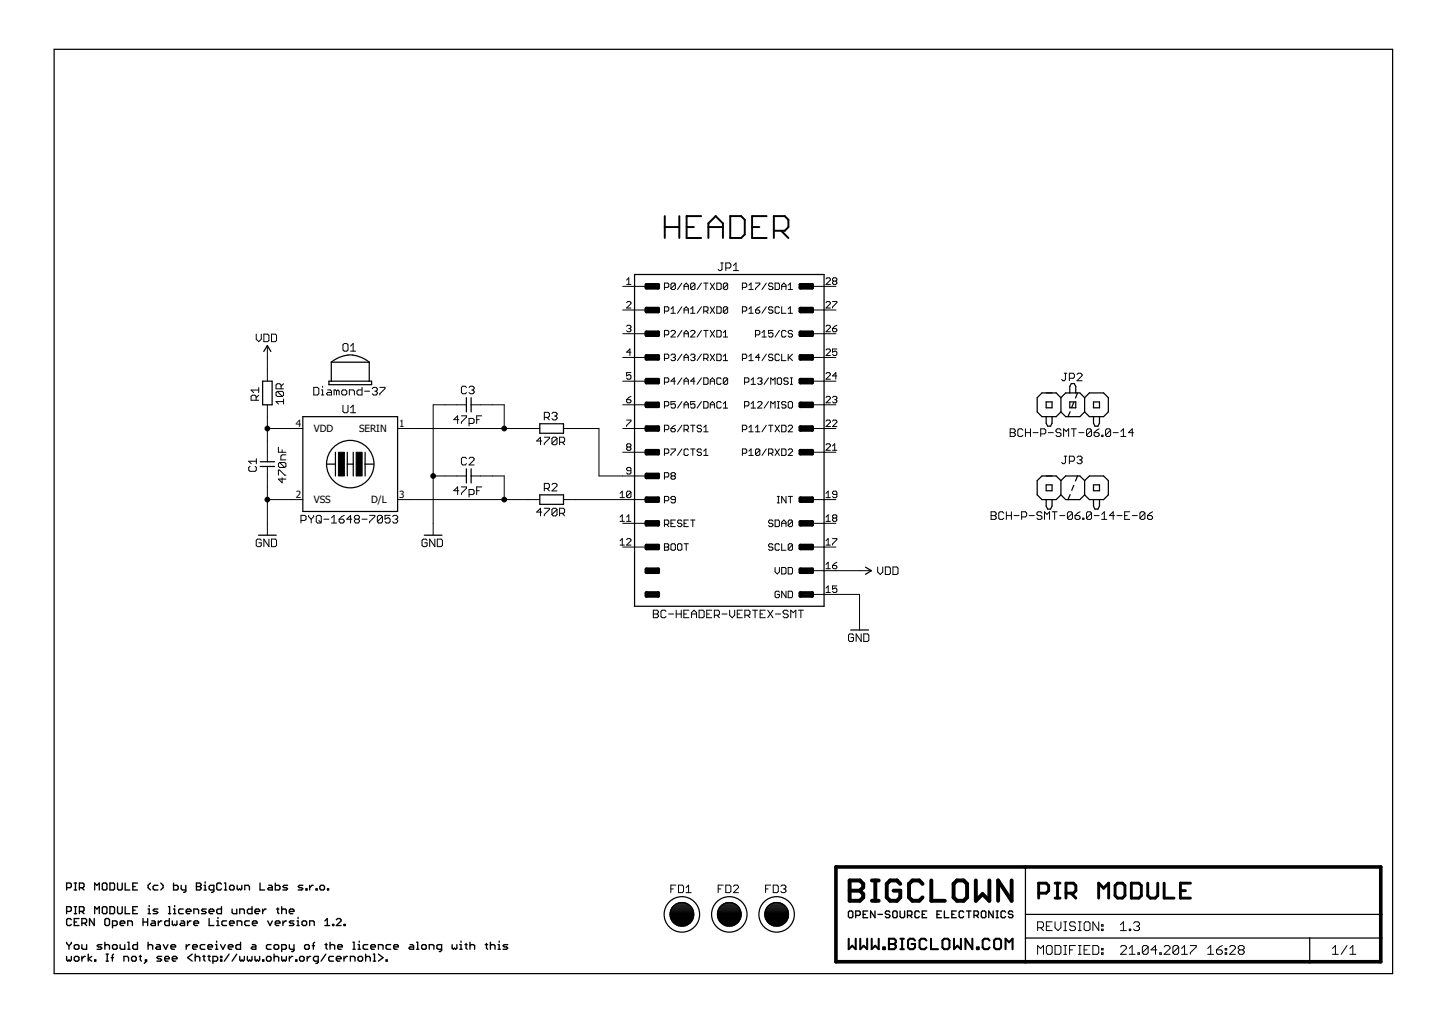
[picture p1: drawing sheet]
<svg xmlns="http://www.w3.org/2000/svg" width="297mm" height="210mm" viewBox="0 0 297 210" stroke-linecap="round" stroke-linejoin="round" font-family="sans-serif">
<defs><g id="words">
<g font-size="2.1">
<text x="60.7" y="87.6">4</text>
<text x="64.4" y="88.7">VDD</text>
<text x="73.7" y="88.7">SERIN</text>
<text x="82" y="87.6">1</text>
<text x="60.7" y="102.2">2</text>
<text x="64.4" y="103.2">VSS</text>
<text x="76.2" y="103.2">D/L</text>
<text x="82" y="102.2">3</text>
</g>
</g></defs>
<path d="M136.5 44.3v4.5M136.5 46.6h2.9M139.4 44.3v4.5M140.9 46.6h1.5M143.9 44.3h-3v4.5h3M145.4 46.6h3M145.4 48.8v-3l1.5-1.5 1.5 1.5v3M149.9 44.3h2.2l.8 .8v3l-.8 .7h-2.2zM154.4 46.6h1.5M157.4 44.3h-3v4.5h3M158.9 47.3h2.2l.7-.7v-1.5l-.7-.8h-2.2v4.5M160.4 47.3l1.4 1.5" fill="none" stroke="#000" stroke-width=".4"/>
<g fill="none" stroke="#000" stroke-width=".28">
<path d="M13.7 182.1h.7l.2-.2v-.5l-.2-.2h-.7v1.4M13.7 187h.7l.2-.2v-.5l-.2-.3h-.7v1.5M13.7 193.3v.3l.5 .5M13.7 196.2v.8l.2 .2 .3-.2 .2 .2 .2-.2v-.8M14.2 194.1v.7M14.6 188.7l-.2-.2h-.5l-.2 .2v1l.2 .2h.5l.2-.2M14.6 193.3v.3l-.4 .5M15.2 181.2h.5M15.2 182.6h.5M15.2 186h.5M15.2 187.5h.5M15.2 194.1l.3-.3h.5l.2 .3v.4l-.2 .3h-.5l-.3-.3z"/>
<path d="M15.2 196.5l.3-.3h.5l.2 .3v.5l-.2 .2h-.5l-.3-.2zM15.2 189.2h.5M15.5 181.2v1.4M15.5 186v1.5M16.2 188.5h-1v1.4h1M16.3 182.1h.7l.3-.2v-.5l-.3-.2h-.7v1.4M16.3 187h.7l.3-.2v-.5l-.3-.3h-.7v1.5M16.8 182.1l.5 .5M16.8 187l.5 .5M16.8 189.4h.7l.3-.2v-.5l-.3-.2h-.7v1.4M16.8 193.8v.7l.3 .3h.7v-1M16.8 196.2v1"/>
<path d="M17.3 189.4l.5 .5M17.5 196.2h-.2l-.5 .5M18.1 195.8v1.4M18.8 196.2l-.7 .5 .7 .5M19.3 188.5v1.4l-.9-1.4v1.4M19.4 182.6v-1.4l.5 .5 .5-.5v1.4M19.4 187.5v-1.5l.5 .5 .5-.5v1.5M19.4 197h.3v.2h-.3zM20.9 193.8h-.7l-.3 .3 .3 .2h.5l.2 .2-.2 .3h-.8M21.2 181.2h.5l.2 .2v1l-.2 .2h-.5l-.2-.2v-1zM21.2 186h.5l.2 .3v.9l-.2 .3h-.5l-.2-.3v-.9zM21.5 193.3v1.5"/>
<path d="M21.5 194.1l.3-.3h.4l.3 .3v.7M21.8 188.5h.4l.3 .2v1l-.3 .2h-.4l-.3-.2v-1zM21.8 197.2h.4M21.8 195.8h.4M22 195.8v1.4M22.6 181.2h.7l.2 .2v1l-.2 .2h-.7zM22.6 186h.7l.2 .3v.9l-.2 .3h-.7zM22.8 196.5h.5M23.1 189.9h.7l.2-.2v-.5l-.2-.2h-.7v1.4M23.1 194.1l.2-.3h.5l.2 .3v.4l-.2 .3h-.5l-.2-.3zM23.3 195.8l-.2 .2v1.2M24.1 181.2v1.2l.3 .2h.4l.3-.2v-1.2"/>
<path d="M24.1 186v1.2l.3 .3h.4l.3-.3v-1.2M24.7 189.4h.9v-.2l-.2-.2h-.5l-.2 .2v.5l.2 .2h.5M24.7 193.8v.7l.2 .3h.7v-1M25.4 197.2v-1h.8l.2 .3v.7M25.7 181.2v1.4h.9M25.7 186v1.5h.9M26.2 189.9v-.9h.7l.3 .2v.7M26.2 194.8h.5M26.2 193.3h.3v1.5M27.2 196.2h.5l.3 .3v.5l-.3 .2h-.5l-.2-.2v-.5zM27.3 181.9h.4M27.3 186.8h.4"/>
<path d="M28.2 181.2h-.9v1.4h.9M28.2 186h-.9v1.5h.9M28.2 193.3v1.5h-.7l-.2-.3v-.4l.2-.3h.7M28.6 196.2h.4M28.8 196v1l.2 .2M29.4 189.2h.9M29.4 188.5v1.4M29.8 197h.3v.2h-.3zM30.1 197.2l-.5 .5M30.3 188.5v1.4M30.4 193.3v1.5M30.4 187.5h.5"/>
<path d="M30.4 186.5h.2v1M30.4 194.1l.2-.3h.5l.2 .3v.7M30.6 185.8v.2M30.9 181.2l-.5 .5v.4l.5 .5M31.2 189h.4l.3 .2v.7h-.7l-.3-.2 .3-.3h.7M32.2 193.8h.5l.2 .3v.7h-.7l-.2-.3 .2-.2h.7M32.4 181.7h-.7l-.3 .2v.5l.3 .2h.7M32.4 186.5h-.7l-.3 .3 .3 .2h.5l.2 .2-.2 .3h-.8M32.5 189v.9M33 181.2l.5 .5v.4l-.5 .5M33.2 196.2h-.7l-.3 .3 1 .5-.3 .2h-.7M33.2 189h-.2l-.5 .4"/>
<path d="M33.5 193.8l.5 1 .5-1M33.8 196.7h1v-.2l-.3-.3h-.5l-.2 .3v.5l.2 .2h.5M34.6 186h.2v1.5M34.6 187.5h.5M34.8 188.5v1.4h-.8l-.2-.2v-.5l.2-.2h.8M35.1 194.3h.9v-.2l-.2-.3h-.5l-.2 .3v.4l.2 .3h.5M35.4 189v.7l.2 .2 .2-.2 .3 .2 .2-.2v-.7M35.4 196.7h.9v-.2l-.2-.3h-.5l-.2 .3v.5l.2 .2h.5M35.6 181.2v1.4h.7l.3-.2v-.5l-.3-.2h-.7M35.6 187.5h.5M35.6 186.5h.3v1M35.9 185.8v.2"/>
<path d="M37.2 189h.5l.2 .2v.7h-.7l-.3-.2 .3-.3h.7M37.2 181.7v.7l.2 .2h.7M37.6 186.5h-.7l-.2 .3v.4l.2 .3h.7M38.1 181.7v1.2l-.2 .2h-.2M38.2 187h1v-.2l-.3-.3h-.4l-.3 .3v.4l.3 .3h.4M38.2 193.8v1M38.5 189v.9M38.9 193.8h-.2l-.5 .5M39.2 189h-.2l-.5 .4M39.5 195.8l-1 .7 1 .7M39.5 194.3h1v-.2l-.2-.3h-.5l-.3 .3v.4l.3 .3h.5M39.8 187.5v-1h.7l.3 .3v.7"/>
<path d="M39.8 189.4h1v-.2l-.3-.2h-.5l-.2 .2v.5l.2 .2h.5M40.1 196.5l.2-.3h.5l.2 .3v.7M40.1 195.8v1.4M40.3 181.2h.7l.3 .2-.3 .5 .3 .2v.3l-.3 .2h-.7zM40.3 181.9h.7M41.6 196.2h.5M41.9 196v1l.2 .2M41.9 182.6h.5M41.9 181.7h.2v.9M42.1 193.8h-.8l-.2 .3v.4l.2 .3h.8M42.1 180.9v.3M42.3 186.5h-.7l-.2 .3 .2 .2h.5l.2 .2-.2 .3h-.7"/>
<path d="M42.7 194.3h.9v-.2l-.2-.3h-.5l-.2 .3v.4l.2 .3h.5M42.7 196.2h.5M42.9 196v1l.3 .2M42.9 187h1v-.2l-.3-.3h-.4l-.3 .3v.4l.3 .3h.4M42.9 188.5v1.4h1M43.7 197.2h.7l.3-.2v-.5l-.3-.3h-.7v1.5M43.9 182.6h-.7l-.3-.2v-.5l.3-.2h.7v1.2l-.5 .2M44.2 193.8h.3v1M44.2 194.8h.5M44.5 193.1v.2M44.5 189.9h.5M44.5 189h.2v.9"/>
<path d="M44.7 188.2v.3M45.3 193.8l.5 1 .4-1M45.3 197h.2v.2h-.2zM45.3 196.2h.2v.3h-.2zM45.5 181.4l-.3-.2h-.5l-.2 .2v1l.2 .2h.5l.3-.2M45.5 186v1.5h-.8l-.2-.3v-.4l.2-.3h.8M46.1 181.2h.2v1.4M46.1 182.6h.4M46.5 189h-.7l-.2 .2v.5l.2 .2h.7M46.9 194.3h.9v-.2l-.2-.3h-.5l-.2 .3v.4l.2 .3h.5M47 195.8l-.9 1.4M47.1 189.4h1v-.2l-.3-.2h-.5l-.2 .2v.5l.2 .2h.5"/>
<path d="M47.3 181.7h.5l.3 .2v.5l-.3 .2h-.5l-.2-.2v-.5zM47.6 186.5v.7l.3 .3h.7v-1M48.6 195.8l-1 1.4M48.7 181.7v.7l.2 .2 .3-.2 .2 .2 .2-.2v-.7M48.7 189.9v-.9h.7l.2 .2v.7M49.2 187.5v-1h.7l.3 .3v.7M49.2 196.2v.8l.2 .2 .3-.2 .2 .2 .3-.2v-.8M49.4 193.3v1.5h-.7l-.3-.3v-.4l.3-.3h.7M50.2 182.6v-.9h.8l.2 .2v.7M50.8 196.2v.8l.2 .2 .2-.2 .3 .2 .2-.2v-.8M51.2 189h-.7l-.3 .2v.5l.3 .2h.7M51.7 186v1.5h-.7l-.2-.3v-.4l.2-.3h.7"/>
<path d="M51.8 193.8h.5l.2 .3v.7h-.7l-.2-.3 .2-.2h.7M51.8 189.4h1v-.2l-.3-.2h-.5l-.2 .2v.5l.2 .2h.5M52.3 187h1v-.2l-.2-.3h-.5l-.3 .3v.4l.3 .3h.5M52.3 196.2v.8l.3 .2 .2-.2 .3 .2 .2-.2v-.8M53.4 181.2v1.4h.9M53.9 186.5v1M53.9 197h.2v.2h-.2zM54.6 186.5h-.2l-.5 .5M54.9 196.2h.5l.2 .3v.5l-.2 .2h-.5l-.2-.2v-.5zM54.9 189l.5 .9 .5-.9M55.2 181.7h.5l.2 .2v.7h-.7l-.3-.2 .3-.3h.7M55.6 193.8h-.7l-.2 .3v.4l.2 .3h.7"/>
<path d="M56.3 194.1l.2-.3h.5l.2 .3v.4l-.2 .3h-.5l-.2-.3zM56.3 196.5l.2-.3h.5l.2 .3v.7M56.3 195.8v1.4M56.5 181.2v1.4h.7l.3-.2v-.5l-.3-.2h-.7M56.5 189.4h1v-.2l-.3-.2h-.5l-.2 .2v.5l.2 .2h.5M56.8 186.5h.5M57 186.3v.9l.3 .3M57.8 186.8l.3-.3h.4l.3 .3v.7M57.8 186v1.5M57.8 194.8h.7l.3-.3v-.4l-.3-.3h-.7v1.4M57.8 196.2v.8l.3 .2 .2-.2 .2 .2 .3-.2v-.8M58.1 189v.9"/>
<path d="M58.8 189h-.2l-.5 .4M59 181.7h-.7l-.2 .2 .2 .2h.5l.2 .3-.2 .2h-.7M59.4 187h.9v-.2l-.2-.3h-.5l-.2 .3v.4l.2 .3h.5M59.4 193.8v.7l.2 .3h.7M59.4 196.2v1M60.1 196.2h-.2l-.5 .5M60.3 193.8v1.2l-.2 .2h-.2M60.3 189h-.7l-.2 .2 .2 .2h.5l.2 .3-.2 .2h-.7M60.7 197h.2v.2h-.2zM61 189.9h.4M61 189h.2v.9M61.2 188.2v.3"/>
<path d="M61.7 196.2h.5l.2 .3v.5l-.2 .2h-.5l-.2-.2v-.5zM62 189.2l.3-.2h.4l.2 .2v.5l-.2 .2h-.4l-.3-.2zM62.2 181.7h-.7l-.3 .2 .3 .2h.4l.3 .3-.3 .2h-.7M62.5 194.1l.3-.3h.4l.3 .3v.4l-.3 .3h-.4l-.3-.3zM62.8 182.4h.2v.2h-.2zM63.1 196.2v1M63.6 181.7v.9M63.6 189.9v-.9h.7l.2 .2v.7M63.8 196.2h-.3l-.4 .5M64.1 194.1h.5M64.3 181.7h-.2l-.5 .4M64.6 193.3l-.3 .3v1.2"/>
<path d="M64.9 182.4h.2v.2h-.2zM65.3 197.2h-.7l-.3-.2v-.5l.3-.3h.7v1.2l-.5 .3M65.9 181.7h.5l.2 .2v.5l-.2 .2h-.5l-.2-.2v-.5zM66.7 189.9h1M66.7 189l.5-.5v1.4M66.7 193.8h.5M66.9 195.8l-1 1.4M67 193.6v.9l.2 .3M67.2 182.4h.3v.2h-.3zM67.8 194.1l.2-.3h.5l.2 .3v.7M67.8 193.3v1.5M68.3 189.7h.2v.2h-.2z"/>
<path d="M68.5 196.2h-.8l-.2 .3v.5l.2 .2h.8M69 196.7h1v-.2l-.2-.3h-.5l-.3 .3v.5l.3 .2h.5M69 188.7l.3-.2h.5l.2 .2v.3l-1 .9h1M69.3 194.3h1v-.2l-.3-.3h-.4l-.3 .3v.4l.3 .3h.4M70.6 189.7h.3v.2h-.3zM70.6 196.2v1M71.3 196.2h-.2l-.5 .5M71.9 197.2v-1h.7l.3 .3v.7M72.5 194.8h.4M72.5 193.3h.2v1.5M73.5 194.8h.5M73.5 193.8h.2v1"/>
<path d="M73.5 196.5l.2-.3h.5l.2 .3v.5l-.2 .2h-.5l-.2-.2zM73.7 193.1v.2M75.1 196.5l.2-.3h.5l.2 .3v.7M75.1 195.8v1.4M75.5 193.8h-.7l-.3 .3v.4l.3 .3h.7M76.1 194.3h1v-.2l-.3-.3h-.5l-.2 .3v.4l.2 .3h.5M76.6 197.2h.5M76.6 195.8h.3v1.4M77.7 194.8v-1h.7l.2 .3v.7M77.7 195.8l.9 .7-.9 .7M79.2 197h.3v.2h-.3zM80.2 193.8h-.7l-.3 .3v.4l.3 .3h.7"/>
<path d="M80.8 194.3h1v-.2l-.3-.3h-.5l-.2 .3v.4l.2 .3h.5M84.2 193.8h.5l.2 .3v.7h-.7l-.3-.3 .3-.2h.7M85.5 194.8h.5M85.5 193.3h.2v1.5M86.6 194.1l.2-.3h.5l.2 .3v.4l-.2 .3h-.5l-.2-.3zM88.1 194.8v-1h.7l.3 .3v.7M90.7 194.8h-.8l-.2-.3v-.4l.2-.3h.8v1.2l-.5 .2M92.8 193.8v.7l.3 .3 .2-.3 .2 .3 .3-.3v-.7M94.4 194.8h.5M94.4 193.8h.2v1M94.6 193.1v.2M95.4 193.8h.5"/>
<path d="M95.7 193.6v.9l.2 .3M96.5 194.1l.2-.3h.5l.2 .3v.7M96.5 193.3v1.5M99.6 193.8h.5M99.9 193.6v.9l.2 .3M100.7 194.1l.2-.3h.5l.2 .3v.7M100.7 193.3v1.5M102.2 194.8h.5M102.2 193.8h.3v1M102.5 193.1v.2M104.2 193.8h-.7l-.2 .3 .2 .2h.5l.2 .2-.2 .3h-.7M174.4 186.9h.4l.3 .3v.9l-.3 .2h-.4l-.2-.2v-.9z"/>
<path d="M175.7 187.8h.7l.2-.2v-.4l-.2-.3h-.7v1.4M177.2 187.6h.5M178.1 186.9h-.9v1.4h.9M179.6 186.9v1.4l-.9-1.4v1.4M180.2 187.6h.9M182.7 187.2l-.3-.3h-.4l-.3 .3v.2l.3 .2h.4l.3 .2v.3l-.3 .2h-.4l-.3-.2M183.5 186.9h.4l.3 .3v.9l-.3 .2h-.4l-.2-.2v-.9zM184.8 186.9v1.2l.2 .2h.5l.2-.2v-1.2M186.3 187.8h.7l.2-.2v-.4l-.2-.3h-.7v1.4M186.8 187.8l.4 .5M188.7 187.2l-.2-.3h-.5l-.2 .3v.9l.2 .2h.5l.2-.2M189.3 187.6h.5"/>
<path d="M190.2 186.9h-.9v1.4h.9M192.3 187.6h.5M193.3 186.9h-1v1.4h1M193.9 186.9v1.4h.9M195.4 187.6h.4M196.3 186.9h-.9v1.4h.9M197.8 187.2l-.2-.3h-.5l-.2 .3v.9l.2 .2h.5l.2-.2M198.4 186.9h.9M198.9 186.9v1.4M199.9 187.8h.7l.3-.2v-.4l-.3-.3h-.7v1.4M200.4 187.8l.5 .5M201.7 186.9h.4l.3 .3v.9l-.3 .2h-.4l-.3-.2v-.9z"/>
<path d="M203.9 186.9v1.4l-.9-1.4v1.4M204.5 186.9h.4M204.5 188.3h.4M204.7 186.9v1.4M206.4 187.2l-.2-.3h-.5l-.2 .3v.9l.2 .2h.5l.2-.2M207.9 187.2l-.2-.3h-.5l-.2 .3v.2l.2 .2h.5l.2 .2-.2 .5h-.5l-.2-.2"/>
</g>
<g fill="none" stroke="#000" stroke-width=".21">
<path d="M127.8 58.8h4.9M128.6 57.5l.5-.5v1.4M128.6 58.4h.9M136.4 59h.7l.2-.2v-.5l-.2-.2h-.7v1.3M138.6 58.3l-.2-.2h-.4l-.3 .2v.9M138.6 58.3v.9l-.2 .2h-.4l-.3-.2M138.6 58.3l-.9 .9M140 58.1l-.9 1.3M140.4 59.4v-.9l.5-.4 .4 .4v.9M140.4 58.8h.9M142.7 58.3l-.3-.2h-.4l-.2 .2v.9M142.7 58.3v.9l-.3 .2h-.4l-.2-.2"/>
<path d="M142.7 58.3l-.9 .9M144 58.1l-.9 1.3M144.5 58.1h.9M144.9 58.1v1.3M145.8 58.1l.9 1.3M146.7 58.1l-.9 1.3M147.2 58.1h.6l.2 .2v.9l-.2 .2h-.6zM148 54h.5M148.2 54v1.3l-.2 .2h-.3l-.3-.2M149 55h.8l.2-.3v-.5l-.2-.2h-.8v1.5M149.4 58.3l-.2-.2h-.5l-.2 .2v.9M149.4 58.3v.9l-.2 .2h-.5l-.2-.2"/>
<path d="M149.4 58.3l-.9 .9M150.6 55.5h1M150.6 54.5l.5-.5v1.5M152.4 59h.7l.2-.2v-.5l-.2-.2h-.7v1.3M153.7 59.4h.9M153.7 58.5l.5-.4v1.3M155.1 58.1h.9v.2l-.9 .9v.2M157.3 58.1l-.9 1.3M158.7 58.3l-.3-.2h-.4l-.2 .4 .2 .3h.4l.3 .2v.2l-.3 .2h-.4l-.2-.2M159.1 58.1h.7l.2 .2v.9l-.2 .2h-.7zM160.5 59.4v-.9l.4-.4 .5 .4v.9M160.5 58.8h.9"/>
<path d="M161.8 59.4h.9M161.8 58.5l.4-.4v1.3M166.7 58.8h4.9M169.6 57.2l.2-.2h.4l.3 .2v.3l-.9 .9h.9M171.1 57.7l-.2 .2 .2 .5h.5l.2-.3-.2-.4M171.1 57.7l-.2-.2v-.3l.2-.2h.5l.2 .2-.2 .5M171.1 57.7h.5M52.6 68.6v1l.5 .5 .5-.5v-1M53.1 79.5v1.1M54.2 68.6h.7l.3 .2v1l-.3 .3h-.7zM54.9 70.9v7.3M55.7 68.6h.8l.3 .2v1l-.3 .3h-.8z"/>
<path d="M57.7 79.8v-.8l-.3-.3h-.5l-.2 .3v.8h1.5M58.2 78.7l-.5 .5M64.4 79.5h.8l.2 .3v1l-.2 .2h-.8zM66.2 79.2v.3M70.4 70.8l.3-.3h.5l.2 .3v1l-.2 .3h-.5l-.3-.3zM72 72.1h1M72 71l.5-.5v1.6M74.3 79.5v1.5h-.8l-.2-.2v-.5l.2-.3h.8M76.4 79.8l.3-.3h.5l.2 .3v.2l-.2 .3M78 79.5h1v.3l-1 1v.2M95.8 79.5l-.3-.3h-.5l-.3 .3v1l.3 .3h.5l.3-.3M96.3 79.5l.2-.3h.6l.2 .3v.3l-.2 .2"/>
<path d="M127.8 63.6h4.9M127.8 68.5h4.9M127.8 73.3h4.9M127.8 78.2h4.9M128.6 62.1l.3-.2h.4l.2 .2v.2l-.9 .9h.9M128.6 67l.3-.3h.4l.2 .3-.2 .4M129.1 67.4h.2M129.3 67.4l.2 .2-.2 .5h-.4l-.3-.2M129.5 76.5h-.9v.6l.5-.2h.2l.2 .2v.5l-.2 .2h-.4l-.3-.2M129.5 72.3h-.9l.7-.7v1.3M136.4 63.8h.7l.2-.2v-.4l-.2-.3h-.7v1.4M136.4 68.7h.7l.2-.2v-.5l-.2-.2h-.7v1.4"/>
<path d="M136.4 73.6h.7l.2-.3v-.4l-.2-.2h-.7v1.3M136.4 78.4h.7l.2-.2v-.5l-.2-.2h-.7v1.4M137.7 68l.3-.2h.4l.2 .2v.3l-.9 .9h.9M137.7 72.9l.3-.2h.4l.2 .2-.2 .4M137.7 63.4l.5-.5v1.4M137.7 64.3h.9M138.2 73.3h.2M138.4 73.3l.2 .3v.2l-.2 .2h-.4l-.3-.2M138.6 78.2h-.9l.7-.7v1.4M140 62.9l-.9 1.4M140 67.8l-.9 1.4M140 72.7l-.9 1.3"/>
<path d="M140 77.5l-.9 1.4M140.4 64.3v-.9l.5-.5 .4 .5v.9M140.4 69.2v-.9l.5-.5 .4 .5v.9M140.4 74v-.9l.5-.4 .4 .4v.9M140.4 78.9v-.9l.5-.5 .4 .5v.9M140.4 63.6h.9M140.4 68.5h.9M140.4 73.3h.9M140.4 78.2h.9M141.8 68l.2-.2h.4l.3 .2v.3l-.9 .9h.9M141.8 72.9l.2-.2h.4l.3 .2-.3 .4M141.8 64.3h.9"/>
<path d="M141.8 63.4l.4-.5v1.4M142.2 73.3h.2M142.4 73.3l.3 .3v.2l-.3 .2h-.4l-.2-.2M142.7 78.2h-.9l.6-.7v1.4M144 62.9l-.9 1.4M144 67.8l-.9 1.4M144 72.7l-.9 1.3M144 77.5l-.9 1.4M144.5 63.8h.6l.3-.2v-.4l-.3-.3h-.6v1.4M144.5 73.6h.6l.3-.3v-.4l-.3-.2h-.6v1.3M144.5 77.5h.6l.3 .2v1l-.3 .2h-.6zM144.5 67.8h.9"/>
<path d="M144.9 67.8v1.4M144.9 63.8l.5 .5M144.9 73.6l.5 .4M145.8 62.9l.9 1.4M145.8 67.8l.9 1.4M145.8 72.7l.9 1.3M145.8 78.2h.9M145.8 78.9v-.9l.4-.5 .5 .5v.9M146.7 62.9l-.9 1.4M146.7 67.8l-.9 1.4M146.7 72.7l-.9 1.3M147.2 62.9h.6l.2 .3v.9l-.2 .2h-.6z"/>
<path d="M147.2 67.8h.6l.2 .2v.9l-.2 .3h-.6zM147.2 72.7h.6l.2 .2v.9l-.2 .2h-.6zM148 77.7l-.2-.2h-.4l-.2 .2v1l.2 .2h.4l.2-.2M148.5 69.2h.9M148.5 68.3l.4-.5v1.4M148.5 73.1l.4-.4v1.3M148.5 74h.9M149.4 63.2l-.2-.3h-.5l-.2 .3v.9M149.4 77.7l-.2-.2h-.5l-.2 .2v1M149.4 63.2v.9l-.2 .2h-.5l-.2-.2M149.4 77.7v1l-.2 .2h-.5l-.2-.2M149.4 63.2l-.9 .9"/>
<path d="M149.4 77.7l-.9 1M152.4 73.6h.7l.2-.3v-.4l-.2-.2h-.7v1.3M152.4 63.8h.7l.2-.2v-.4l-.2-.3h-.7v1.4M152.8 78.4h.7l.2-.2v-.5l-.2-.2h-.7v1.4M153.7 64.3h.9M153.7 74h.9M153.7 63.4l.5-.5v1.4M153.7 73.1l.5-.4v1.3M154.2 78.9h.9M154.2 78l.4-.5v1.4M155.1 63.6h.6l.3 .5-.3 .2h-.4l-.2-.2zM155.1 68.7h.6l.3-.2v-.5l-.3-.2h-.6v1.4"/>
<path d="M155.5 77.7l.2-.2h.5l.2 .2v.3l-.2 .2M156 73.3h-.9l.6-.6v1.3M156 78.2h.2M156 62.9l-.9 .7M156.2 78.2l.2 .2v.3l-.2 .2h-.5l-.2-.2M156.4 69.2h.9M156.4 68.3l.5-.5v1.4M157.3 62.9l-.9 1.4M157.3 72.7l-.9 1.3M157.8 77.5l-.9 1.4M158.2 78.9v-1.4l.5 .5 .4-.5v1.4M158.7 67.8h-.9v.7l.4-.2 .5 .2v.4l-.3 .3h-.4l-.2-.3"/>
<path d="M158.7 63.2l-.3-.3h-.4l-.2 .3 .2 .4h.4l.3 .2-.3 .5h-.4l-.2-.2M158.7 72.9l-.3-.2h-.4l-.2 .4 .2 .2h.4l.3 .3v.2l-.3 .2h-.4l-.2-.2M159.6 77.7l.2-.2h.4l.2 .2v1l-.2 .2h-.4l-.2-.2zM160 63.2l-.2-.3h-.5l-.2 .3v.9l.2 .2h.5l.2-.2M160 72.9l-.2-.2h-.5l-.2 .2v.9l.2 .2h.5l.2-.2M160 67.8l-.9 1.4M160.5 62.9v1.4h.9M160.5 72.7v1.3h.9M161.4 68l-.3-.2h-.4l-.2 .2v.9l.2 .3h.4l.3-.3M161.8 72.7v1.3M161.8 77.7l-.2-.2h-.5l-.2 .2 .2 .5h.5l.2 .2v.3l-.2 .2h-.5l-.2-.2M161.8 64.3h.9"/>
<path d="M161.8 63.4l.4-.5v1.4M162 73.3l.7 .7M162.2 77.5h.5M162.2 78.9h.5M162.5 77.5v1.4M162.7 68l-.2-.2h-.5l-.2 .2v.3l.2 .2h.5l.2 .2-.2 .5h-.5l-.2-.3M162.7 72.7l-.9 .9M166.7 63.6h4.9M166.7 68.5h4.9M166.7 73.3h4.9M166.7 78.2h4.9M169.6 62.1l.2-.2h.4l.3 .2v.2l-.9 .9h.9"/>
<path d="M169.6 67l.2-.3h.4l.3 .3v.2l-.9 .9h.9M169.6 76.7l.2-.2h.4l.3 .2v.2l-.9 .9h.9M169.6 71.8l.2-.2h.4l.3 .2v.3l-.9 .8h.9M170.9 61.9h.9v.2l-.9 .9v.2M170.9 67.4h.7l.2 .5-.2 .2h-.5l-.2-.2zM171.8 71.6h-.9v.7l.4-.2 .5 .2v.4l-.2 .2h-.5l-.2-.2M171.8 66.7l-.9 .7M171.8 77.1h-.9l.7-.6v1.3M218.5 76.6h.5M218.7 76.6v1.3l-.2 .2h-.3l-.3-.2M219.5 77.6h.8l.3-.3v-.5l-.3-.2h-.8v1.5M221.1 76.8l.2-.2h.5l.3 .2v.3l-1 1h1"/>
<path d="M51.3 95.7l-.2 .2v.6l.2 .2h1.1l.2-.2v-.6l-.2-.2M52.6 82.1v-.8l-.3-.2h-.5l-.3 .2v.8h1.6M52.6 94.1v1M52.6 94.6h-1.5l.5 .5M53.1 80h-1.6l.6 .6M53.1 81.1l-.5 .5M54.9 87.9h7.3M54.9 83.1v11.6M54.9 95.7v14.1M56.9 80.3h1.1l.2 .3v.5l-.2 .2M56.9 80.3l-.2 .3v.5l.2 .2h1.1M56.9 80.3l1.1 1"/>
<path d="M57.1 91.8v1h1.6M57.1 97.5v-1h.3l1 1h.3M57.4 94.9l1 1M57.4 94.9l-.3 .2v.6l.3 .2h1M57.4 94.9h1l.3 .2v.6l-.3 .2M57.9 98v1.1l-.8-.8h1.6M57.9 92.3v.5M58.2 82.4h-1.5l.5 .5M58.2 81.9v1M58.7 93.3h-.8l-.2 .3v.8h1M66 81h.5M66 80h.2v1"/>
<path d="M67.3 80h.5l.3 .3v.7h-.8l-.3-.2 .3-.3h.8M69.1 80.3l-.3-.3h-.2v1M69.1 80.3l.3-.3 .2 .3v.7M69.1 80.3v.7M70.1 80.3l.3-.3h.5l.3 .3v.5l-.3 .2h-.5l-.3-.2zM70.4 83.1v1.3l.3 .3h.5l.2-.3v-1.3M71.7 81v-1h.8l.2 .3v.7M72 84.7h1M72 83.7l.5-.6v1.6M74.8 80.3h1.1M76.9 80.3h.3M77.2 80.3l.2 .2v.3l-.2 .2h-.5l-.3-.2"/>
<path d="M81.6 87.9h29.2M88.9 97.7h6.8M94.2 86.1h-1l.7-.8v1.6M94.7 99.9h1.1v.3l-1.1 1v.3M94.7 85.3h1.1v.3l-1.1 1v.3M95.7 83.1h-6.8v26.7M95.8 94.1l-.3-.3h-.5l-.3 .3v1l.3 .3h.5l.3-.3M96.3 86.9h.8l.2-.3v-.5l-.2-.2h-.8v1.5M96.3 94.1l.2-.3h.6l.2 .3v.3l-1 1h1M96.7 83.1h6.8v4.8M96.7 97.7h6.8v4.8M96.8 80h.3"/>
<path d="M97.1 80l.2 .3v.2l-.2 .3h-.6l-.2-.3M97.9 86.1h.5M98.9 99.9h-1v1.6M98.9 85.3h-1v1.6M111.2 90.5h-1l.8-.8v1.5M111.7 85.6h.8l.3-.2v-.5l-.3-.3h-.8v1.5M111.7 89.7h1.1v.3l-1.1 1v.2M112.3 85.6l.5 .5M113.3 84.9l.3-.3h.5l.2 .3v.2l-.2 .3M113.3 99.4l.3-.2h.5l.2 .2v.3l-1 1h1M113.8 85.4h.3M114.1 85.4l.2 .2v.3l-.2 .2h-.5l-.3-.2"/>
<path d="M114.3 90l-.2-.3h-.5l-.3 .3v1M114.3 90v1l-.2 .2h-.5l-.3-.2M114.3 90l-1 1M114.9 90.7h.8l.2-.2v-.5l-.2-.3h-.8v1.5M115.4 90.7l.5 .5M115.7 87.9h7.3v9.8h9.7M127.8 92.8h4.9M127.8 83.1h4.9M127.8 87.9h4.9M128.6 82h.7l.2 .4-.2 .3h-.4l-.3-.3zM128.6 86.2h.9v.2l-.9 .9v.2M128.9 91.7l-.3-.2v-.2l.3-.2h.4l.2 .2-.2 .4"/>
<path d="M128.9 91.7l-.3 .2 .3 .5h.4l.2-.2-.2-.5M128.9 91.7h.4M129.5 96.6h-.6l-.3-.2 .3-.5h.4l.2 .2v.9l-.2 .3h-.4l-.3-.3M129.5 81.3l-.9 .7M136.4 83.3h.7l.2-.2v-.5l-.2-.2h-.7v1.3M136.4 88.2h.7l.2-.3v-.4l-.2-.3h-.7v1.4M136.4 93h.7l.2-.2v-.4l-.2-.3h-.7v1.4M136.4 97.9h.7l.2-.3v-.4l-.2-.2h-.7v1.3M137.7 87.9h.7l.2 .5-.2 .2h-.4l-.3-.2zM137.7 92.1h.9v.3l-.9 .8v.3M138 97.6l-.3-.2v-.2l.3-.2h.4l.2 .2v.2l-.2 .2M138 97.6l-.3 .3v.2l.3 .2h.4l.2-.2v-.2l-.2-.3"/>
<path d="M138 97.6h.4M138.6 82.4h-.9v.7l.5-.3 .4 .3v.4l-.2 .2h-.4l-.3-.2M138.6 87.2l-.9 .7M140 82.4l-.9 1.3M140 87.2l-.9 1.4M140 92.1l-.9 1.4M140.4 83.7v-.9l.5-.4 .4 .4v.9M140.4 88.2h.7l.2-.3v-.4l-.2-.3h-.7v1.4M140.4 83.1h.9M140.9 88.2l.4 .4M141.3 92.4l-.2-.3h-.4l-.3 .3v.8l.3 .3h.4l.2-.3M141.8 87.2h.9"/>
<path d="M141.8 92.1h.9M142.2 87.2v1.4M142.2 92.1v1.4M142.7 82.4h-.9v.7l.6-.3 .3 .3v.4l-.3 .2h-.4l-.2-.2M144 92.4l-.2-.3h-.5l-.2 .3 .2 .4h.5l.2 .2-.2 .5h-.5l-.2-.3M144 82.4l-.9 1.3M144 87.5l-.2-.3h-.5l-.2 .3 .2 .4h.5l.2 .3-.2 .4h-.5l-.2-.2M144.5 82.4h.6l.3 .2v.9l-.3 .2h-.6zM144.5 87.7l.4-.5v1.4M144.5 92.6l.4-.5v1.4M144.5 88.6h.9M144.5 93.5h.9"/>
<path d="M145.8 83.7v-.9l.4-.4 .5 .4v.9M145.8 83.1h.9M148 82.6l-.2-.2h-.4l-.2 .2v.9l.2 .2h.4l.2-.2M148.5 82.8l.4-.4v1.3M148.5 83.7h.9M152.4 88.2h.7l.2-.3v-.4l-.2-.3h-.7v1.4M152.4 93h.7l.2-.2v-.4l-.2-.3h-.7v1.4M152.8 83.3h.7l.2-.2v-.5l-.2-.2h-.7v1.3M153.7 88.6h.9M153.7 93.5h.9M153.7 87.7l.5-.5v1.4M153.7 92.6l.5-.5v1.4"/>
<path d="M154.2 83.7h.9M154.2 82.8l.4-.4v1.3M155.1 88.6h.9M155.1 87.7l.4-.5v1.4M155.5 82.6l.2-.2h.5l.2 .2v.2l-.9 .9h.9M156 92.4l-.3-.3h-.4l-.2 .3v.8M156 92.4v.8l-.3 .3h-.4l-.2-.3M156 92.4l-.9 .8M157.3 87.2l-.9 1.4M157.3 92.1l-.9 1.4M157.8 82.4l-.9 1.3M157.8 87.2h.9"/>
<path d="M157.8 93h.6l.3-.2v-.4l-.3-.3h-.6v1.4M158.2 83.7v-1.3l.5 .4 .4-.4v1.3M158.2 87.2v1.4M158.2 93l.5 .5M159.1 87.2l.9 1.4M159.1 92.1l.9 1.4M159.6 82.4h.4M159.6 83.7h.4M159.8 82.4v1.3M160 87.2l-.9 1.4M160 92.1l-.9 1.4M160.5 87.2h.6l.3 .3v.9l-.3 .2h-.6z"/>
<path d="M160.5 92.1h.6l.3 .3v.8l-.3 .3h-.6zM161.4 82.6l-.3-.2h-.4l-.2 .4 .2 .3h.4l.3 .4-.3 .2h-.4l-.2-.2M161.8 82.6l.2-.2h.5l.2 .2v.9l-.2 .2h-.5l-.2-.2zM161.8 87.5l.2-.3h.5l.2 .3v.2l-.9 .9h.9M161.8 92.4l.2-.3h.5l.2 .3v.2l-.9 .9h.9M166.7 92.8h4.9M166.7 83.1h4.9M166.7 87.9h4.9M169.6 81.6l.2-.3h.4l.3 .3v.2l-.9 .9h.9M169.6 86.4l.2-.2h.4l.3 .2v.2l-.9 .9h.9M169.6 91.3l.2-.2h.4l.3 .2v.2l-.9 .9h.9M170.9 81.6l.2-.3h.5l.2 .3-.2 .4"/>
<path d="M170.9 86.4l.2-.2h.5l.2 .2v.2l-.9 .9h.9M170.9 92.4h.9M170.9 91.5l.4-.4v1.3M171.3 82h.3M171.6 82l.2 .2-.2 .5h-.5l-.2-.3M207.4 88h.8l.2 .3v.2l-.2 .3 .2 .2v.3l-.2 .3h-.8zM207.4 88.8h.8M210 88.3l-.3-.3h-.5l-.3 .3v1l.3 .3h.5l.3-.3M210.5 88.8h1M210.5 88v1.6M211.5 88v1.6M212.1 88.8h1"/>
<path d="M213.6 89h.8l.3-.2v-.5l-.3-.3h-.8v1.6M215.2 88.8h1M217.8 88.3l-.2-.3h-.6l-.2 .3v.2l.2 .3h.6l.2 .2v.3l-.2 .3h-.6l-.2-.3M218.3 89.6v-1.6l.6 .5 .5-.5v1.6M218.5 93.6h.5M218.7 93.6v1.3l-.2 .2h-.3l-.3-.2M219.5 94.6h.8l.3-.2v-.5l-.3-.3h-.8v1.5M219.9 88h1M220.4 88v1.6M221.1 93.9l.2-.3h.5l.3 .3v.2l-.3 .3M221.5 88.8h1M221.6 94.4h.2"/>
<path d="M221.8 94.4l.3 .2v.3l-.3 .2h-.5l-.2-.2M224.1 88.3l-.3-.3h-.5l-.3 .3v1M224.1 88.3v1l-.3 .3h-.5l-.3-.3M224.1 88.3l-1.1 1M224.6 88.8h.8l.2 .2v.3l-.2 .3h-.5l-.3-.3zM225.6 88l-1 .8M226.2 89.3h.2v.3h-.2zM228 88.3l-.3-.3h-.5l-.3 .3v1M228 88.3v1l-.3 .3h-.5l-.3-.3M228 88.3l-1.1 1M228.5 88.8h1.1M230.1 89.6h1"/>
<path d="M230.1 88.5l.5-.5v1.6M232.7 88.8h-1.1l.8-.8v1.6M53.6 110.9l-.2-.3h-.5l-.3 .3v1l.3 .3h.5l.2-.3v-.5h-.5M54.9 102.5h7.3M55.2 110.6v1.6l-1-1.6v1.6M55.7 110.6h.8l.3 .3v1l-.3 .3h-.8zM61.8 106.8h.8l.2-.3v-.5l-.2-.3h-.8v1.6M63.4 105.7v.3l.5 .5M63.9 106.5v.8M64.4 105.7v.3l-.5 .5M65.2 105.7h.5l.3 .3v1l-.3 .3h-.5l-.3-.3v-1zM65.4 106.8l.6 .5"/>
<path d="M66.5 106.5h1M68.1 107.3h1M68.1 106.3l.5-.6v1.6M69.6 106.5h.8l.3 .3v.2l-.3 .3h-.5l-.3-.3zM70.7 105.7l-.6 .3-.5 .5M72.2 106.5h-1l.8-.8v1.6M73 106.5l-.3-.2v-.3l.3-.3h.5l.3 .3v.3l-.3 .2M73 106.5l-.3 .3v.2l.3 .3h.5l.3-.3v-.2l-.3-.3M73 106.5h.5M74.3 106.5h1.1M75.9 105.7h1v.3l-1 1v.3M78.5 106l-.3-.3h-.5l-.2 .3v1"/>
<path d="M78.5 106v1l-.3 .3h-.5l-.2-.3M78.5 106l-1 1M80.1 105.7h-1.1v.8l.5-.2h.3l.3 .2v.5l-.3 .3h-.5l-.3-.3M80.6 106l.3-.3h.5l.2 .3v.3l-.2 .2M81.1 106.5h.3M81.4 106.5l.2 .3v.2l-.2 .3h-.5l-.3-.3M81.6 102.5h29.2M87.7 110.9l-.3-.3h-.5l-.3 .3v1l.3 .3h.5l.3-.3v-.5h-.5M89.3 110.6v1.6l-1.1-1.6v1.6M89.8 110.6h.8l.2 .3v1l-.2 .3h-.8zM94.2 100.7h-1l.7-.8v1.6M96.3 101.5h.8l.2-.3v-.5l-.2-.3h-.8v1.6"/>
<path d="M97.9 100.7h.5M111.2 105.1h-1l.8-.8v1.6M111.7 104.3h1.1v.2l-1.1 1.1v.3M111.7 100.2h.8l.3-.2v-.6l-.3-.2h-.8v1.5M112.3 100.2l.5 .5M114.3 104.5l-.2-.2h-.5l-.3 .2v1.1M114.3 104.5v1.1l-.2 .3h-.5l-.3-.3M114.3 104.5l-1 1.1M114.9 105.3h.8l.2-.2v-.6l-.2-.2h-.8v1.6M115.4 105.3l.5 .6M115.7 102.5h17M127.3 101.2l.4-.4v1.3"/>
<path d="M127.3 106.1l.4-.5v1.4M127.3 111l.4-.5v1.3M127.3 102.1h.9M127.3 107h.9M127.3 111.8h.9M127.8 107.4h4.9M127.8 112.2h4.9M128.6 106.1l.5-.5v1.4M128.6 110.7l.3-.2h.4l.2 .2v.3l-.9 .8h.9M128.6 107h.9M129.5 101v.9l-.2 .2h-.4l-.3-.2M129.5 101l-.2-.2h-.4l-.3 .2v.9"/>
<path d="M129.5 101l-.9 .9M136.4 102.7h.7l.2-.2v-.4l-.2-.2h-.7v1.3M136.4 107.6h.7l.2-.2v-.5l-.2-.2h-.7v1.4M136.4 111.6h.7l.2 .2-.2 .4 .2 .5-.2 .2h-.7zM136.4 112.2h.7M136.8 107.6l.5 .5M137.7 111.8l.3-.2h.4l.2 .2v.9l-.2 .2h-.4l-.3-.2zM137.7 107.4h.5M138.6 102.5h-.6l-.3-.2v-.2l.3-.2h.4l.2 .2v.9l-.2 .2h-.4l-.3-.2M138.6 106.7h-.9v1.4h.9M139.3 111.6h.4l.3 .2v.9l-.3 .2h-.4l-.2-.2v-.9zM140 106.9l-.3-.2h-.4l-.2 .4 .2 .3h.4l.3 .2v.2l-.3 .3h-.4l-.2-.3"/>
<path d="M140.4 107.4h.5M140.4 111.6h.9M140.9 111.6v1.3M141.3 106.7h-.9v1.4h.9M141.8 106.7h.9M142.2 106.7v1.4M158.7 106.9l-.3-.2h-.4l-.2 .4 .2 .3h.4l.3 .2v.2l-.3 .3h-.4l-.2-.3M158.7 111.8l-.3-.2h-.4l-.2 .4 .2 .2h.4l.3 .3v.2l-.3 .2h-.4l-.2-.2M159.1 106.7h.7l.2 .2v.9l-.2 .3h-.7zM159.1 116.4v.9l.5 .5 .4-.5v-.9M159.6 101.9h.4M159.6 103.2h.4"/>
<path d="M159.8 101.9v1.3M160 111.8l-.2-.2h-.5l-.2 .2v.9l.2 .2h.5l.2-.2M160.5 108.1v-1l.4-.4 .5 .4v1M160.5 116.4h.6l.3 .2v.9l-.3 .3h-.6zM160.5 107.4h.9M160.5 111.6v1.3h.9M161.4 101.9v1.3l-.9-1.3v1.3M161.8 116.4h.7l.2 .2v.9l-.2 .3h-.7zM161.8 101.9h.9M162.2 101.9v1.3M162.7 106.9l-.2-.2h-.5l-.2 .2v.9M162.7 111.8l-.2-.2h-.5l-.2 .2v.9"/>
<path d="M162.7 106.9v.9l-.2 .3h-.5l-.2-.3M162.7 111.8v.9l-.2 .2h-.5l-.2-.2M162.7 106.9l-.9 .9M162.7 111.8l-.9 .9M166.7 102.5h4.9M166.7 107.4h4.9M166.7 112.2h4.9M166.7 117.1h12.2M169.6 102.1h.9M169.6 107h.9M169.6 111.8h.9M169.6 101.2l.4-.4v1.3"/>
<path d="M169.6 106.1l.4-.5v1.4M169.6 111l.4-.5v1.3M169.6 115.8l.4-.4v1.3M169.6 116.7h.9M170.9 110.5h.9v.2l-.9 .9v.2M170.9 116h.7l.2 .5-.2 .2h-.5l-.2-.2zM171.1 106.3l-.2-.2v-.2l.2-.3h.5l.2 .3-.2 .4M171.1 106.3l-.2 .2 .2 .5h.5l.2-.3-.2-.4M171.1 106.3h.5M171.8 101.5h-.7l-.2-.3 .2-.4h.5l.2 .2v.9l-.2 .2h-.5l-.2-.2M171.8 115.4l-.9 .6M180.2 116.3v1.1l.5 .5 .5-.5v-1.1"/>
<path d="M181.7 116.3h.8l.3 .3v1l-.3 .3h-.8zM183.3 116.3h.8l.2 .3v1l-.2 .3h-.8zM203.5 105.8h.7M203.5 105h.7l.3 .3v.2l-.3 .3 .3 .3v.2l-.3 .3h-.7zM206.1 105.3l-.3-.3h-.5l-.3 .3v1l.3 .3h.5l.3-.3M206.6 105.8h1M206.6 105v1.6M207.6 105v1.6M208.2 105.8h1M209.7 106.1h.8l.3-.3v-.5l-.3-.3h-.8v1.6M211.3 105.8h1M213.9 105.3l-.3-.3h-.5l-.2 .3v.2l.2 .3h.5l.3 .3v.2l-.3 .3h-.5l-.2-.3"/>
<path d="M214.4 106.6v-1.6l.5 .5 .6-.5v1.6M216 105h1M216.5 105v1.6M217.6 105.8h1M220.2 105.3l-.3-.3h-.5l-.3 .3v1M220.2 105.3v1l-.3 .3h-.5l-.3-.3M220.2 105.3l-1.1 1M220.7 105.8h.8l.2 .3v.2l-.2 .3h-.6l-.2-.3zM221.7 105l-1 .8M222.2 106.3h.3v.3h-.3zM224.1 105.3l-.3-.3h-.5l-.3 .3v1M224.1 105.3v1l-.3 .3h-.5l-.3-.3"/>
<path d="M224.1 105.3l-1.1 1M224.6 105.8h1M226.2 106.6h1M226.2 105.5l.5-.5v1.6M228.8 105.8h-1.1l.8-.8v1.6M229.3 105.8h1M230.9 105.8h.5M231.9 105h-1v1.6h1M232.4 105.8h1.1M235 105.3l-.2-.3h-.5l-.3 .3v1M235 105.3v1l-.2 .3h-.5l-.3-.3M235 105.3l-1 1"/>
<path d="M235.6 105.8h.7l.3 .3v.2l-.3 .3h-.5l-.2-.3zM236.6 105l-1 .8M134.1 125.2h.8l.2 .3v.2l-.2 .3 .2 .2v.3l-.2 .2h-.8zM134.1 126h.8M136.7 125.5l-.2-.3h-.6l-.2 .3v1l.2 .2h.6l.2-.2M137.2 126h1.1M138.8 126h1M138.8 125.2v1.5M139.8 125.2v1.5M140.4 126h.5M141.4 125.2h-1v1.5h1M141.9 126h1.1"/>
<path d="M141.9 126.7v-1l.6-.5 .5 .5v1M143.5 125.2h.8l.2 .3v1l-.2 .2h-.8zM145.1 126h.5M146.1 125.2h-1v1.5h1M146.6 126.2h.8l.3-.2v-.5l-.3-.3h-.8v1.5M147.2 126.2l.5 .5M148.2 126h1M149.8 125.2v1l.5 .5 .5-.5v-1M151.3 126h.6M152.4 125.2h-1.1v1.5h1.1M152.9 126.2h.8l.2-.2v-.5l-.2-.3h-.8v1.5M153.4 126.2l.5 .5"/>
<path d="M154.5 125.2h1M155 125.2v1.5M156 126h.6M157.1 125.2h-1.1v1.5h1.1M157.6 125.2l1.1 1.5M158.7 125.2l-1.1 1.5M159.2 126h1M160 121.5l-.2-.2h-.5l-.2 .2v.9l.2 .2h.5l.2-.2v-.4h-.4M161.4 121.3v1.3l-.9-1.3v1.3M161.8 125.5l-.3-.3h-.5l-.2 .3v.2l.2 .3h.5l.3 .2v.3l-.3 .2h-.5l-.2-.2M161.8 121.3h.7l.2 .2v.9l-.2 .2h-.7zM162.3 126.7v-1.5l.5 .5 .6-.5v1.5"/>
<path d="M163.9 125.2h1M164.4 125.2v1.5M166.7 122h9.7v7.3M169.6 120.7l.4-.5v1.4M169.6 121.6h.9M171.8 120.2h-.9v.7l.4-.2h.3l.2 .2v.4l-.2 .3h-.5l-.2-.3M175.2 130.3l-.2-.2h-.6l-.2 .2v1.1l.2 .2h.6l.2-.2v-.6h-.5M176.8 130.1v1.5l-1.1-1.5v1.5M177.3 130.1h.8l.3 .2v1.1l-.3 .2h-.8zM137.7 182.4h.5M138.7 181.6h-1v1.6M139.3 181.6h.8l.2 .3v1l-.2 .3h-.8z"/>
<path d="M140.8 183.2h1.1M140.8 182.1l.6-.5v1.6M147.4 182.4h.6M148.5 181.6h-1.1v1.6M149 181.6h.8l.2 .3v1l-.2 .3h-.8zM150.6 181.9l.2-.3h.5l.3 .3v.2l-1 1.1h1M157.2 182.4h.5M158.2 181.6h-1v1.6M158.7 181.6h.8l.3 .3v1l-.3 .3h-.8zM160.3 181.9l.2-.3h.6l.2 .3v.2l-.2 .3M160.8 182.4h.3M161.1 182.4l.2 .2v.3l-.2 .3h-.6l-.2-.3"/>
<path d="M213 195.8v-1.8l.6 .6 .6-.6v1.8M213 190.4h.9l.3-.4v-.6l-.3-.3h-.9v1.8M213.6 190.4l.6 .5M214.8 190h.6M215.1 194h.6l.3 .3v1.2l-.3 .3h-.6l-.3-.3v-1.2zM216 189.1h-1.2v1.8h1.2M216.6 189.1v1.3l.6 .5 .6-.5v-1.3M216.6 194h.9l.3 .3v1.2l-.3 .3h-.9zM218.4 189.1h.6M218.4 190.9h.6M218.4 194h.6M218.4 195.8h.6"/>
<path d="M218.7 189.1v1.8M218.7 194v1.8M219.6 194.9h.6M220.8 189.4l-.3-.3h-.6l-.3 .3v.3l.3 .3h.6l.3 .4v.2l-.3 .3h-.6l-.3-.3M220.8 194h-1.2v1.8M221.4 189.1h.6M221.4 190.9h.6M221.4 194h.6M221.4 195.8h.6M221.7 189.1v1.8M221.7 194v1.8M222.5 194.9h.7"/>
<path d="M222.8 189.1h.7l.3 .3v1.2l-.3 .3h-.7l-.3-.3v-1.2zM223.8 194h-1.3v1.8h1.3M224.3 194h.9l.4 .3v1.2l-.4 .3h-.9zM225.6 189.1v1.8l-1.3-1.8v1.8M226.1 189.7h.3v.3h-.3zM226.1 190.6h.3v.3h-.3zM226.1 194.6h.3v.3h-.3zM226.1 195.5h.3v.3h-.3zM230 189.7l.6-.6v1.8M230 194.3l.3-.3h.6l.3 .3v.3l-1.2 1.2h1.2M230 190.9h1.2M231.8 194.6l.6-.6v1.8"/>
<path d="M231.8 190.6h.3v.3h-.3zM231.8 195.8h1.2M232.7 189.4l.3-.3h.6l.3 .3v.3l-.3 .3M233.3 190h.3M233.6 195.5h.3v.3h-.3zM233.6 190l.3 .4v.2l-.3 .3h-.6l-.3-.3M235.7 194.3l-.3-.3h-.6l-.3 .3v1.2M235.7 194.3v1.2l-.3 .3h-.6l-.3-.3M235.7 194.3l-1.2 1.2M237.5 194.9h-1.2l.9-.9v1.8M238.1 195.5h.3v.3h-.3zM239 194.3l.3-.3h.6l.3 .3v.3l-1.2 1.2h1.2"/>
<path d="M242 194.3l-.3-.3h-.6l-.3 .3v1.2M242 194.3v1.2l-.3 .3h-.6l-.3-.3M242 194.3l-1.2 1.2M242.5 195.8h1.3M242.5 194.6l.7-.6v1.8M244.3 194h1.3v.3l-1.3 1.2v.3M247.9 195.8h1.2M247.9 194.6l.6-.6v1.8M249.7 194.9h.9l.3 .3v.3l-.3 .3h-.6l-.3-.3zM250.9 194l-.6 .3-.6 .6M251.5 195.5h.3v.3h-.3zM251.5 194.6h.3v.3h-.3z"/>
<path d="M252.4 194.3l.3-.3h.6l.3 .3v.3l-1.2 1.2h1.2M254.5 194.9l-.3-.3v-.3l.3-.3h.6l.3 .3v.3l-.3 .3M254.5 194.9l-.3 .3v.3l.3 .3h.6l.3-.3v-.3l-.3-.3M254.5 194.9h.6M273.5 195.8h1.2M273.5 194.6l.6-.6v1.8M276.5 194l-1.2 1.8M277.1 195.8h1.2M277.1 194.6l.6-.6v1.8"/>
</g>
<g fill="none" stroke="#000" stroke-width=".25">
<path d="M11.1 10.1h274.8v189.7h-274.8zM130.3 56.3h38.9v68.1h-38.9zM53.9 78.2h2v4.9h-2zM54.1 72.1l.8-1.2 .7 1.2M67.5 78.2h8.8v.7h-8.8zM68 74.3a5.8 5.8 0 0 1 7.8 0M68 74.3v3.9M68 74.3h7.8M75.8 74.3v3.9M53.4 95.7h2.9M53.4 94.7h2.9M62.2 85.5h19.4v19.4h-19.4z"/>
<path d="M67 95.2h1.9M68.9 92.8v4.9M71.3 92.8v4.9M71.3 95.2h1.2M72.5 92.8v4.9M75 92.8v4.9M75 95.2h1.8M95.7 81.6v2.9M95.7 96.2v2.9M96.7 81.6v2.9M96.7 96.2v2.9M110.8 87h4.9v1.9h-4.9z"/>
<path d="M214.8 82.5h1.2v1.2h-1.2zM214.8 85.5v1.3l.3 .6h.6l.3-.6v-1.3M214.8 99.5h1.2v1.2h-1.2zM217.8 81.6l-1-1h-2.9l-1 1v2.9l1 1h2.9l1-1M217.8 84.5l1 1h2.9l1-1M217.8 81.6l1-1h2.9l1 1M217.8 81.6v2.9M217.8 98.6v2.9M217.8 98.6l-1-.9h-2.9l-1 .9v2.9l1 1h2.9l1-1M217.8 98.6l1-.9h2.9l1 .9M219.6 80.6v-1.3l.3-.6h.6l.3 .6v1.3M219.6 82.5h1.2v1.2h-1.2z"/>
<path d="M219.7 84.5l-.5 1M220.4 82.5l-.4 1.1M220.4 99.6l-.4 1M221.2 80.6l-.4 1.1M221.2 97.7l-.4 1M222.7 81.6l.9-1h2.9l1 1v2.9l-1 1h-2.9l-.9-1M222.7 81.6v2.9M222.7 98.6v2.9M222.7 98.6l.9-.9h2.9l1 .9v2.9l-1 1h-2.9l-.9-1M224.5 82.5h1.2v1.2h-1.2zM224.5 85.5v1.3l.3 .6h.6l.3-.6v-1.3M224.5 99.5h1.2v1.2h-1.2z"/>
<path d="M53.1 109.8h3.6M87.1 109.8h3.6M110.8 101.5h4.9v2h-4.9zM177.7 116.4l1.2 .7-1.2 .7M214.8 102.5v1.3l.3 .7h.6l.3-.7v-1.3M217.8 101.5l1 1h2.9l1-1M219.7 101.5l-.5 1M224.5 102.5v1.3l.3 .7h.6l.3-.7v-1.3M174.6 129.3h3.7M210.5 177.9v19.4M137.5 187.6a2.43 2.43 0 0 1 2.5-2.4 2.43 2.43 0 0 1 2.4 2.4M137.5 187.6l.4 1.3"/>
<path d="M137.5 187.6h4.9M137.6 187.8h4.8M137.6 187.4h4.8M137.6 188h4.8M137.6 187.2h4.8M137.6 188.3h4.7M137.6 187h4.7M137.7 188.5h4.6M137.7 186.8h4.6M137.8 188.7h4.4M137.8 186.6h4.4M137.9 186.4h4.1"/>
<path d="M137.9 188.9h4.1M137.9 188.9l.8 .8 .6 .2M138 186.1h3.9M138.1 189.1h3.8M138.2 189.3h3.5M138.2 185.9h3.5M138.5 189.5h3M138.5 185.7h3M138.8 189.7h2.4M138.8 185.5h2.4M139.3 189.9h1.4M139.3 185.3h1.4"/>
<path d="M142 188.9l-.4 .5-.9 .5M142.4 187.6l-.1 .7-.3 .6M147.3 187.6h4.8M147.3 187.6a2.43 2.43 0 0 1 2.4-2.4 2.43 2.43 0 0 1 2.4 2.4M147.3 187.6l.4 1.3M147.3 187.8h4.8M147.3 187.4h4.8M147.3 188h4.8M147.3 187.2h4.8M147.4 188.3h4.7M147.4 187h4.7M147.4 188.5h4.6"/>
<path d="M147.4 186.8h4.6M147.5 186.6h4.4M147.5 188.7h4.4M147.6 188.9h4.2M147.6 186.4h4.2M147.7 188.9l.7 .8 .6 .2M147.8 189.1h3.8M147.8 186.1h3.8M148 189.3h3.4M148 185.9h3.4M148.2 189.5h3M148.2 185.7h3"/>
<path d="M148.5 185.5h2.4M148.5 189.7h2.4M149 185.3h1.4M149 189.9h1.4M152.1 187.6a2.46 2.46 0 0 1-3.1 2.3M157 187.6h4.9M157 187.6a2.43 2.43 0 0 1 2.4-2.4 2.43 2.43 0 0 1 2.5 2.4M157 187.6l.4 1.3M157 187.8h4.8M157 187.4h4.8M157 188h4.8M157 187.2h4.8"/>
<path d="M157.1 188.3h4.7M157.1 187h4.7M157.2 188.5h4.5M157.2 186.8h4.5M157.2 188.7h4.4M157.2 186.6h4.4M157.4 186.4h4.1M157.4 188.9h4.1M157.4 188.9l.7 .8 .6 .2M157.5 186.1h3.9M157.5 189.1h3.9M157.7 189.3h3.5"/>
<path d="M157.7 185.9h3.5M157.9 189.5h3M157.9 185.7h3.1M158.2 189.7h2.4M158.2 185.5h2.4M158.7 189.9h1.4M158.7 185.3h1.4M161.5 188.9l-.5 .5-.9 .5M161.9 187.6l-.1 .7-.3 .6M210.5 187.6h72.9M210.5 192.5h72.9M268.9 192.5v4.8"/>
<circle cx="71.9" cy="95.2" r="4.9"/>
<circle cx="140" cy="187.6" r="3.6"/>
<circle cx="149.7" cy="187.6" r="3.6"/>
<circle cx="159.4" cy="187.6" r="3.6"/>
</g>
<g fill="none" stroke="#000" stroke-width=".74">
<path d="M132.7 58.4h2.4v.7h-2.4zM164.3 58.4h2.4v.7h-2.4zM132.7 63.3h2.4v.6h-2.4zM132.7 68.2h2.4v.6h-2.4zM132.7 73h2.4v.6h-2.4zM132.7 77.9h2.4v.6h-2.4zM164.3 63.3h2.4v.6h-2.4zM164.3 68.2h2.4v.6h-2.4zM164.3 73h2.4v.6h-2.4zM164.3 77.9h2.4v.6h-2.4zM132.7 82.8h2.4v.6h-2.4zM132.7 87.6h2.4v.6h-2.4z"/>
<path d="M132.7 92.5h2.4v.6h-2.4zM132.7 97.3h2.4v.7h-2.4zM164.3 82.8h2.4v.6h-2.4zM164.3 87.6h2.4v.6h-2.4zM164.3 92.5h2.4v.6h-2.4zM132.7 102.2h2.4v.6h-2.4zM132.7 107.1h2.4v.6h-2.4zM132.7 111.9h2.4v.6h-2.4zM132.7 116.8h2.4v.6h-2.4zM164.3 102.2h2.4v.6h-2.4zM164.3 107.1h2.4v.6h-2.4zM164.3 111.9h2.4v.6h-2.4z"/>
<path d="M164.3 116.8h2.4v.6h-2.4zM132.7 121.7h2.4v.6h-2.4zM164.3 121.7h2.4v.6h-2.4zM171.6 177.9h111.8v19.4h-111.8z"/>
</g>
<g fill="none" stroke="#000" stroke-width=".59">
<path d="M213.2 183.3h1.6l.5-.5v-1.1l-.5-.5h-1.6v3.1M216.6 181.2h1M216.6 184.3h1M217.1 181.2v3.1M218.8 183.3h1.5l.6-.5v-1.1l-.6-.5h-1.5v3.1M219.8 183.3l1.1 1M225.5 184.3v-3.1l1 1 1.1-1v3.1M229.4 181.2h1l.5 .5v2.1l-.5 .5h-1l-.5-.5v-2.1zM232.2 181.2h1.6l.5 .5v2.1l-.5 .5h-1.6zM235.6 181.2v2.6l.5 .5h1l.6-.5v-2.6M239 181.2v3.1h2M242.3 182.8h1.1"/>
<path d="M244.4 181.2h-2.1v3.1h2.1"/>
</g>
<path d="M174.4 180.7h2.1l.7 .7v.7l-.7 .7 .7 .7v.6l-.7 .7h-2.1zM174.4 182.8h2.1M179 180.7h1.4M179 184.8h1.4M179.7 180.7v4.1M184.8 181.4l-.7-.7h-1.4l-.7 .7v2.7l.7 .7h1.4l.7-.7v-1.3h-1.4M189.4 181.4l-.7-.7h-1.4l-.7 .7v2.7l.7 .7h1.4l.7-.7M191.2 180.7v4.1h2.8M196.4 180.7h1.4l.7 .7v2.7l-.7 .7h-1.4l-.7-.7v-2.7zM200.3 180.7v4.1l1.4-1.3 1.4 1.3v-4.1M207.7 180.7v4.1l-2.8-4.1v4.1" fill="none" stroke="#000" stroke-width=".8"/>
<g fill="none" stroke="#000" stroke-width=".42">
<path d="M174.2 192.6v2.2l.7-.7 .8 .7v-2.2M176.6 192.6v2.2l.7-.7 .7 .7v-2.2M178.9 192.6v2.2l.8-.7 .7 .7v-2.2M181.3 194.4h.4v.4h-.4zM182.5 192.6h1.1l.3 .4v.3l-.3 .4 .3 .4v.3l-.3 .4h-1.1zM182.5 193.7h1.1M184.8 194.8h.7M184.8 192.6h.7M185.2 192.6v2.2M187.8 193l-.3-.4h-.7l-.4 .4v1.4l.4 .4h.7l.3-.4v-.7h-.7M190.2 193l-.4-.4h-.7l-.3 .4v1.4l.3 .4h.7l.4-.4M191.1 192.6v2.2h1.5"/>
<path d="M193.5 193l.3-.4h.7l.4 .4v1.4l-.4 .4h-.7l-.3-.4zM195.8 192.6v2.2l.7-.7 .8 .7v-2.2M199.6 192.6v2.2l-1.4-2.2v2.2M200.5 194.4h.4v.4h-.4zM203.1 193l-.3-.4h-.7l-.4 .4v1.4l.4 .4h.7l.3-.4M204.1 193l.3-.4h.7l.4 .4v1.4l-.4 .4h-.7l-.3-.4zM206.4 194.8v-2.2l.7 .7 .8-.7v2.2"/>
</g>
<path d="M69.5 92.8h1.2v4.9h-1.2zM73.1 92.8h1.2v4.9h-1.2z" fill="#000" stroke="#000" stroke-width=".21"/>
<g fill="#000" stroke="#000" stroke-width=".21">
<circle cx="54.9" cy="87.9" r=".49"/>
<circle cx="88.9" cy="97.7" r=".49"/>
<circle cx="103.5" cy="87.9" r=".49"/>
<circle cx="54.9" cy="102.5" r=".49"/>
<circle cx="103.5" cy="102.5" r=".49"/>
</g>
<use href="#words"/>
</svg>
